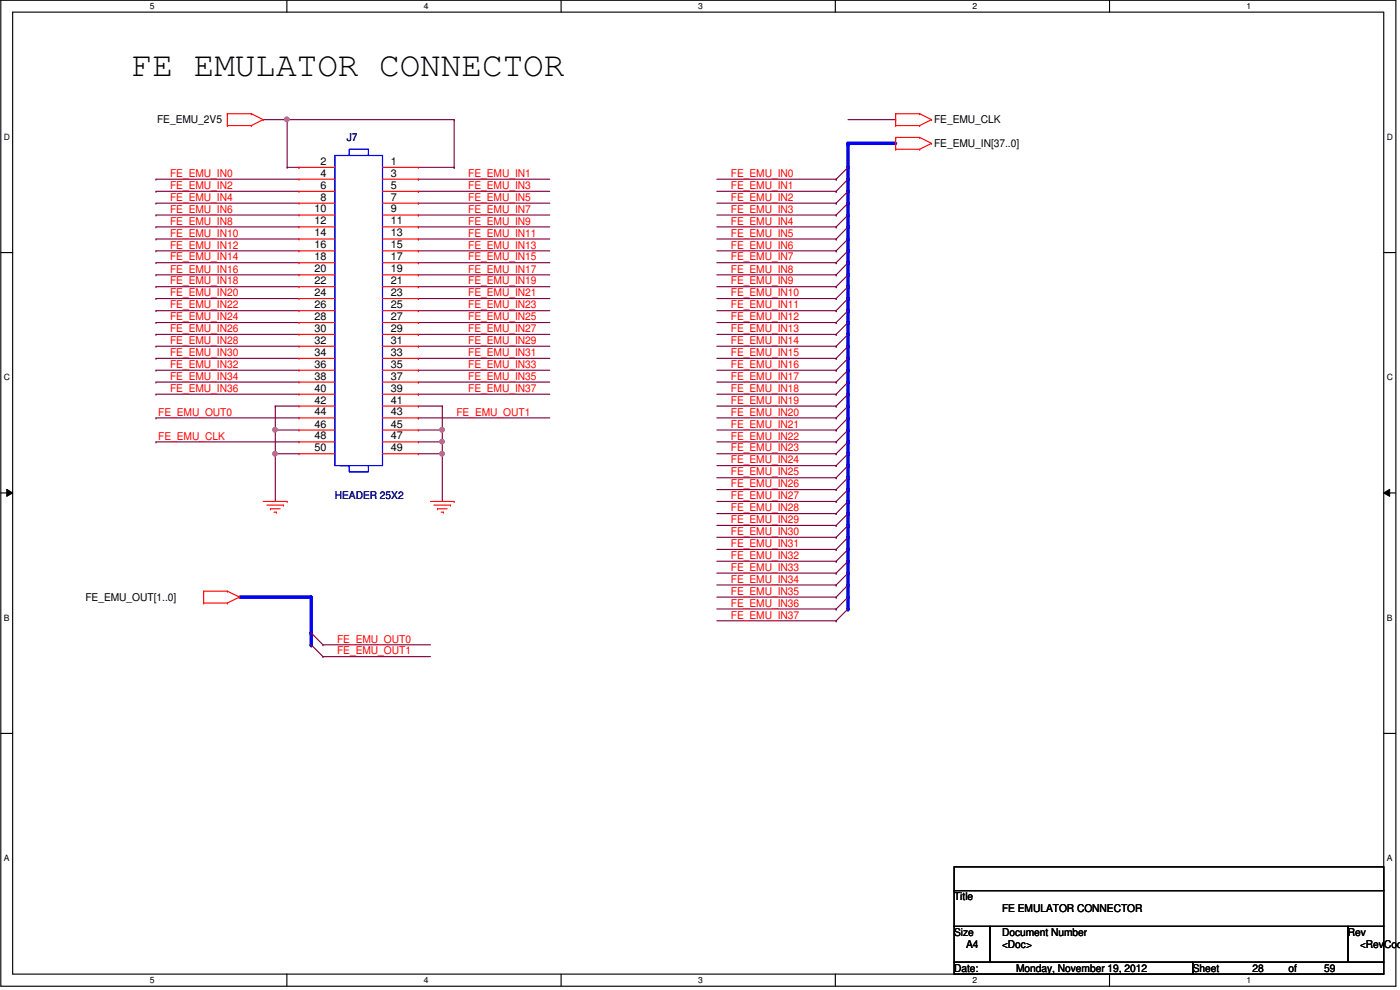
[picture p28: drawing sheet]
<svg xmlns="http://www.w3.org/2000/svg" width="420mm" height="297mm" viewBox="0 0 420 297" stroke-linecap="round" stroke-linejoin="round" font-family="sans-serif">
<defs><g id="words">
<text font-size="10.3" x="39.6" y="22.7">FE EMULATOR CONNECTOR</text>
<g font-size="3.2">
<text x="47.1" y="37">FE_EMU_2V5</text>
<text x="280.3" y="37">FE_EMU_CLK</text>
<text x="280.3" y="44.1">FE_EMU_IN[37..0]</text>
<text x="96.2" y="49.4">2</text>
<text x="96.2" y="53">4</text>
<text x="117.3" y="49.4">1</text>
<text x="117.3" y="53">3</text>
<text x="96.2" y="56.6">6</text>
<text x="117.3" y="56.6">5</text>
<text x="94.4" y="63.8">10</text>
<text x="96.2" y="60.2">8</text>
<text x="117.3" y="60.2">7</text>
<text x="117.3" y="63.8">9</text>
<text x="94.4" y="67.3">12</text>
<text x="94.4" y="71">14</text>
<text x="117.3" y="67.3">11</text>
<text x="117.3" y="71">13</text>
<text x="94.4" y="74.5">16</text>
<text x="117.3" y="74.5">15</text>
<text x="94.4" y="78.1">18</text>
<text x="94.4" y="81.7">20</text>
<text x="117.3" y="78.1">17</text>
<text x="117.3" y="81.7">19</text>
<text x="94.4" y="85.3">22</text>
<text x="94.4" y="88.8">24</text>
<text x="117.3" y="85.3">21</text>
<text x="117.3" y="88.8">23</text>
<text x="94.4" y="92.5">26</text>
<text x="117.3" y="92.5">25</text>
<text x="94.4" y="96">28</text>
<text x="94.4" y="99.6">30</text>
<text x="117.3" y="96">27</text>
<text x="117.3" y="99.6">29</text>
<text x="94.4" y="103.1">32</text>
<text x="94.4" y="106.8">34</text>
<text x="117.3" y="103.1">31</text>
<text x="117.3" y="106.8">33</text>
<text x="94.4" y="110.3">36</text>
<text x="94.4" y="113.9">38</text>
<text x="117.3" y="110.3">35</text>
<text x="117.3" y="113.9">37</text>
<text x="94.4" y="117.5">40</text>
<text x="117.3" y="117.5">39</text>
<text x="94.4" y="121.1">42</text>
<text x="94.4" y="124.6">44</text>
<text x="117.3" y="121.1">41</text>
<text x="117.3" y="124.6">43</text>
<text x="94.4" y="128.3">46</text>
<text x="94.4" y="131.8">48</text>
<text x="117.3" y="128.3">45</text>
<text x="117.3" y="131.8">47</text>
<text x="94.4" y="135.4">50</text>
<text x="117.3" y="135.4">49</text>
<text x="25.6" y="180.3">FE_EMU_OUT[1..0]</text>
<text x="286.3" y="270.1">Title</text>
<text x="300.7" y="273.7">FE EMULATOR CONNECTOR</text>
<text x="286.3" y="280.8">Size</text>
<text x="300.7" y="280.8">Document Number</text>
<text x="404.5" y="280.8">Rev</text>
<text x="290" y="284.4">A4</text>
<text x="300.7" y="284.4">&lt;Doc&gt;</text>
<text x="408.2" y="284.4">&lt;RevCode</text>
<text x="286.3" y="291.6">Date:</text>
<text x="305" y="291.6">Monday, November 19, 2012</text>
<text x="358" y="291.6">Sheet</text>
<text x="375.9" y="291.6">28</text>
<text x="386.7" y="291.6">of</text>
<text x="397.4" y="291.6">59</text>
</g>
<g font-size="3.2" fill="#000080">
<text x="104" y="42.3">J7</text>
<text x="100.5" y="149.8">HEADER 25X2</text>
</g>
<g font-size="3.2" fill="#f00">
<text x="51" y="53.1">FE_EMU_IN0</text>
<text x="140.5" y="53.1">FE_EMU_IN1</text>
<text x="219.4" y="53.1">FE_EMU_IN0</text>
<text x="51" y="56.7">FE_EMU_IN2</text>
<text x="140.5" y="56.7">FE_EMU_IN3</text>
<text x="219.4" y="56.7">FE_EMU_IN1</text>
<text x="51" y="60.3">FE_EMU_IN4</text>
<text x="51" y="63.8">FE_EMU_IN6</text>
<text x="140.5" y="60.3">FE_EMU_IN5</text>
<text x="140.5" y="63.8">FE_EMU_IN7</text>
<text x="219.4" y="60.3">FE_EMU_IN2</text>
<text x="219.4" y="63.8">FE_EMU_IN3</text>
<text x="51" y="67.4">FE_EMU_IN8</text>
<text x="51" y="71">FE_EMU_IN10</text>
<text x="140.5" y="67.4">FE_EMU_IN9</text>
<text x="140.5" y="71">FE_EMU_IN11</text>
<text x="219.4" y="67.4">FE_EMU_IN4</text>
<text x="219.4" y="71">FE_EMU_IN5</text>
<text x="51" y="74.6">FE_EMU_IN12</text>
<text x="140.5" y="74.6">FE_EMU_IN13</text>
<text x="219.4" y="74.6">FE_EMU_IN6</text>
<text x="51" y="78.1">FE_EMU_IN14</text>
<text x="51" y="81.8">FE_EMU_IN16</text>
<text x="140.5" y="78.1">FE_EMU_IN15</text>
<text x="140.5" y="81.8">FE_EMU_IN17</text>
<text x="219.4" y="78.1">FE_EMU_IN7</text>
<text x="219.4" y="81.8">FE_EMU_IN8</text>
<text x="51" y="85.3">FE_EMU_IN18</text>
<text x="51" y="88.9">FE_EMU_IN20</text>
<text x="140.5" y="85.3">FE_EMU_IN19</text>
<text x="140.5" y="88.9">FE_EMU_IN21</text>
<text x="219.4" y="85.3">FE_EMU_IN9</text>
<text x="219.4" y="88.9">FE_EMU_IN10</text>
<text x="51" y="92.5">FE_EMU_IN22</text>
<text x="140.5" y="92.5">FE_EMU_IN23</text>
<text x="219.4" y="92.5">FE_EMU_IN11</text>
<text x="51" y="96.1">FE_EMU_IN24</text>
<text x="51" y="99.7">FE_EMU_IN26</text>
<text x="140.5" y="96.1">FE_EMU_IN25</text>
<text x="140.5" y="99.7">FE_EMU_IN27</text>
<text x="219.4" y="96.1">FE_EMU_IN12</text>
<text x="219.4" y="99.7">FE_EMU_IN13</text>
<text x="51" y="103.2">FE_EMU_IN28</text>
<text x="51" y="106.8">FE_EMU_IN30</text>
<text x="140.5" y="103.2">FE_EMU_IN29</text>
<text x="140.5" y="106.8">FE_EMU_IN31</text>
<text x="219.4" y="103.2">FE_EMU_IN14</text>
<text x="219.4" y="106.8">FE_EMU_IN15</text>
<text x="51" y="110.4">FE_EMU_IN32</text>
<text x="51" y="114">FE_EMU_IN34</text>
<text x="140.5" y="110.4">FE_EMU_IN33</text>
<text x="140.5" y="114">FE_EMU_IN35</text>
<text x="219.4" y="110.4">FE_EMU_IN16</text>
<text x="219.4" y="114">FE_EMU_IN17</text>
<text x="51" y="117.6">FE_EMU_IN36</text>
<text x="140.5" y="117.6">FE_EMU_IN37</text>
<text x="219.4" y="117.6">FE_EMU_IN18</text>
<text x="47.5" y="124.7">FE_EMU_OUT0</text>
<text x="137" y="124.7">FE_EMU_OUT1</text>
<text x="219.4" y="121.2">FE_EMU_IN19</text>
<text x="219.4" y="124.7">FE_EMU_IN20</text>
<text x="47.5" y="131.9">FE_EMU_CLK</text>
<text x="219.4" y="128.4">FE_EMU_IN21</text>
<text x="219.4" y="131.9">FE_EMU_IN22</text>
<text x="219.4" y="135.5">FE_EMU_IN23</text>
<text x="219.4" y="139">FE_EMU_IN24</text>
<text x="219.4" y="142.7">FE_EMU_IN25</text>
<text x="219.4" y="146.2">FE_EMU_IN26</text>
<text x="219.4" y="149.8">FE_EMU_IN27</text>
<text x="219.4" y="153.4">FE_EMU_IN28</text>
<text x="219.4" y="157">FE_EMU_IN29</text>
<text x="219.4" y="160.5">FE_EMU_IN30</text>
<text x="219.4" y="164.2">FE_EMU_IN31</text>
<text x="219.4" y="167.7">FE_EMU_IN32</text>
<text x="219.4" y="171.3">FE_EMU_IN33</text>
<text x="219.4" y="174.8">FE_EMU_IN34</text>
<text x="219.4" y="178.5">FE_EMU_IN35</text>
<text x="219.4" y="182">FE_EMU_IN36</text>
<text x="219.4" y="185.6">FE_EMU_IN37</text>
<text x="101.2" y="196.3">FE_EMU_OUT1</text>
<text x="101.2" y="192.8">FE_EMU_OUT0</text>
</g>
<g font-size="2.6">
<text x="44.9" y="2.7">5</text>
<text x="127.2" y="2.7">4</text>
<text x="209.5" y="2.7">3</text>
<text x="291.8" y="2.7">2</text>
<text x="374.1" y="2.7">1</text>
<text x="1.2" y="42">D</text>
<text x="416.2" y="42">D</text>
<text x="1.2" y="114.1">C</text>
<text x="416.2" y="114.1">C</text>
<text x="1.2" y="186.3">B</text>
<text x="416.2" y="186.3">B</text>
<text x="1.2" y="258.4">A</text>
<text x="416.2" y="258.4">A</text>
<text x="44.9" y="294.9">5</text>
<text x="127.2" y="294.9">4</text>
<text x="209.5" y="294.9">3</text>
<text x="291.8" y="294.9">2</text>
<text x="374.1" y="294.9">1</text>
</g>
</g></defs>
<path d="M.2 .1h418.7v295.8h-418.7zM3.8 3.6h411.5v288.7h-411.5z" fill="none" stroke="#000" stroke-width=".34"/>
<g fill="#fff">
<path d="M44.9 .4h1.4v2.8h-1.4z"/>
<path d="M44.9 292.6h1.4v2.8h-1.4z"/>
</g>
<path d="M86.1 .1v3.5M86.1 292.3v3.5" fill="none" stroke="#000" stroke-width=".34"/>
<g fill="#fff">
<path d="M127.2 .4h1.4v2.8h-1.4z"/>
<path d="M127.2 292.6h1.4v2.8h-1.4z"/>
</g>
<path d="M168.4 .1v3.5M168.4 292.3v3.5" fill="none" stroke="#000" stroke-width=".34"/>
<g fill="#fff">
<path d="M209.5 .4h1.4v2.8h-1.4z"/>
<path d="M209.5 292.6h1.4v2.8h-1.4z"/>
</g>
<path d="M250.7 .1v3.5M250.7 292.3v3.5" fill="none" stroke="#000" stroke-width=".34"/>
<g fill="#fff">
<path d="M291.8 .4h1.4v2.8h-1.4z"/>
<path d="M291.8 292.6h1.4v2.8h-1.4z"/>
</g>
<path d="M333 .1v3.5M333 292.3v3.5" fill="none" stroke="#000" stroke-width=".34"/>
<g fill="#fff">
<path d="M374.1 .4h1.4v2.8h-1.4z"/>
<path d="M374.1 292.6h1.4v2.8h-1.4z"/>
<path d="M1.2 39.7h1.8v2.8h-1.8z"/>
<path d="M416.2 39.7h1.8v2.8h-1.8z"/>
<path d="M1.2 111.8h1.8v2.8h-1.8z"/>
<path d="M416.2 111.8h1.8v2.8h-1.8z"/>
</g>
<path d="M.2 75.8h3.6M415.3 75.8h3.5" fill="none" stroke="#000" stroke-width=".34"/>
<g fill="#fff">
<path d="M1.2 184h1.6v2.8h-1.6z"/>
<path d="M416.2 184h1.6v2.8h-1.6z"/>
</g>
<path d="M.2 147.9h3.6M415.3 147.9h3.5" fill="none" stroke="#000" stroke-width=".34"/>
<path d="M2 146.8l1.8 1.1-1.8 1zM415.3 147.9l1.8-1.1v2.1z" fill="#000"/>
<path d="M2 146.8l1.8 1.1-1.8 1zM415.3 147.9l1.8-1.1v2.1z" fill="none" stroke="#000" stroke-width=".3"/>
<g fill="#fff">
<path d="M1.2 256.1h1.6v2.8h-1.6z"/>
<path d="M416.2 256.1h1.6v2.8h-1.6z"/>
</g>
<path d="M.2 220h3.6M415.3 220h3.5" fill="none" stroke="#000" stroke-width=".34"/>
<path d="M125.5 136.1h7.2" fill="none" stroke="#800040" stroke-width=".34"/>
<circle cx="132.7" cy="136.1" r=".17" fill="#800040"/>
<path d="M132.7 136.1v14.4" fill="none" stroke="#800040" stroke-width=".34"/>
<circle cx="132.7" cy="136.1" r=".17" fill="#800040"/>
<circle cx="132.7" cy="136.1" r=".68" fill="#f0f"/>
<circle cx="132.7" cy="136.1" r=".68" fill="none" stroke="#f0f" stroke-width=".34"/>
<path d="M82.6 136.1h7.1" fill="none" stroke="#800040" stroke-width=".34"/>
<circle cx="82.6" cy="136.1" r=".17" fill="#800040"/>
<path d="M82.6 136.1v14.4" fill="none" stroke="#800040" stroke-width=".34"/>
<circle cx="82.6" cy="136.1" r=".17" fill="#800040"/>
<circle cx="82.5" cy="136.1" r=".68" fill="#f0f"/>
<circle cx="82.5" cy="136.1" r=".68" fill="none" stroke="#f0f" stroke-width=".34"/>
<path d="M125.5 50.2h10.8" fill="none" stroke="#800040" stroke-width=".34"/>
<circle cx="136.3" cy="50.2" r=".17" fill="#800040"/>
<path d="M46.8 53.8h42.9" fill="none" stroke="#800040" stroke-width=".34"/>
<circle cx="46.8" cy="53.8" r=".17" fill="#800040"/>
<path d="M46.8 57.4h42.9" fill="none" stroke="#800040" stroke-width=".34"/>
<circle cx="46.8" cy="57.4" r=".17" fill="#800040"/>
<path d="M46.8 61h42.9" fill="none" stroke="#800040" stroke-width=".34"/>
<circle cx="46.8" cy="61" r=".17" fill="#800040"/>
<path d="M46.8 64.5h42.9" fill="none" stroke="#800040" stroke-width=".34"/>
<circle cx="46.8" cy="64.5" r=".17" fill="#800040"/>
<path d="M46.8 68.1h42.9" fill="none" stroke="#800040" stroke-width=".34"/>
<circle cx="46.8" cy="68.1" r=".17" fill="#800040"/>
<path d="M46.8 71.7h42.9" fill="none" stroke="#800040" stroke-width=".34"/>
<circle cx="46.8" cy="71.7" r=".17" fill="#800040"/>
<path d="M46.8 75.3h42.9" fill="none" stroke="#800040" stroke-width=".34"/>
<circle cx="46.8" cy="75.3" r=".17" fill="#800040"/>
<path d="M46.8 78.8h42.9" fill="none" stroke="#800040" stroke-width=".34"/>
<circle cx="46.8" cy="78.8" r=".17" fill="#800040"/>
<path d="M46.8 82.5h42.9" fill="none" stroke="#800040" stroke-width=".34"/>
<circle cx="46.8" cy="82.5" r=".17" fill="#800040"/>
<path d="M46.8 86h42.9" fill="none" stroke="#800040" stroke-width=".34"/>
<circle cx="46.8" cy="86" r=".17" fill="#800040"/>
<path d="M46.8 89.6h42.9" fill="none" stroke="#800040" stroke-width=".34"/>
<circle cx="46.8" cy="89.6" r=".17" fill="#800040"/>
<path d="M46.8 93.2h42.9" fill="none" stroke="#800040" stroke-width=".34"/>
<circle cx="46.8" cy="93.2" r=".17" fill="#800040"/>
<path d="M46.8 96.8h42.9" fill="none" stroke="#800040" stroke-width=".34"/>
<circle cx="46.8" cy="96.8" r=".17" fill="#800040"/>
<path d="M46.8 100.3h42.9" fill="none" stroke="#800040" stroke-width=".34"/>
<circle cx="46.8" cy="100.3" r=".17" fill="#800040"/>
<path d="M46.8 103.9h42.9" fill="none" stroke="#800040" stroke-width=".34"/>
<circle cx="46.8" cy="103.9" r=".17" fill="#800040"/>
<path d="M46.8 107.5h42.9" fill="none" stroke="#800040" stroke-width=".34"/>
<circle cx="46.8" cy="107.5" r=".17" fill="#800040"/>
<path d="M46.8 111.1h42.9" fill="none" stroke="#800040" stroke-width=".34"/>
<circle cx="46.8" cy="111.1" r=".17" fill="#800040"/>
<path d="M46.8 114.6h42.9" fill="none" stroke="#800040" stroke-width=".34"/>
<circle cx="46.8" cy="114.6" r=".17" fill="#800040"/>
<path d="M46.8 118.3h42.9" fill="none" stroke="#800040" stroke-width=".34"/>
<circle cx="46.8" cy="118.3" r=".17" fill="#800040"/>
<path d="M46.8 125.4h42.9" fill="none" stroke="#800040" stroke-width=".34"/>
<circle cx="46.8" cy="125.4" r=".17" fill="#800040"/>
<path d="M125.5 53.8h39.5" fill="none" stroke="#800040" stroke-width=".34"/>
<circle cx="125.5" cy="53.8" r=".17" fill="#800040"/>
<path d="M125.5 57.4h39.5" fill="none" stroke="#800040" stroke-width=".34"/>
<circle cx="125.5" cy="57.4" r=".17" fill="#800040"/>
<path d="M125.5 61h39.5" fill="none" stroke="#800040" stroke-width=".34"/>
<circle cx="125.5" cy="61" r=".17" fill="#800040"/>
<path d="M125.5 64.5h39.5" fill="none" stroke="#800040" stroke-width=".34"/>
<circle cx="125.5" cy="64.5" r=".17" fill="#800040"/>
<path d="M125.5 68.1h39.5" fill="none" stroke="#800040" stroke-width=".34"/>
<circle cx="125.5" cy="68.1" r=".17" fill="#800040"/>
<path d="M125.5 71.7h39.5" fill="none" stroke="#800040" stroke-width=".34"/>
<circle cx="125.5" cy="71.7" r=".17" fill="#800040"/>
<path d="M125.5 75.3h39.5" fill="none" stroke="#800040" stroke-width=".34"/>
<circle cx="125.5" cy="75.3" r=".17" fill="#800040"/>
<path d="M125.5 78.8h39.5" fill="none" stroke="#800040" stroke-width=".34"/>
<circle cx="125.5" cy="78.8" r=".17" fill="#800040"/>
<path d="M125.5 82.5h39.5" fill="none" stroke="#800040" stroke-width=".34"/>
<circle cx="125.5" cy="82.5" r=".17" fill="#800040"/>
<path d="M125.5 86h39.5" fill="none" stroke="#800040" stroke-width=".34"/>
<circle cx="125.5" cy="86" r=".17" fill="#800040"/>
<path d="M125.5 89.6h39.5" fill="none" stroke="#800040" stroke-width=".34"/>
<circle cx="125.5" cy="89.6" r=".17" fill="#800040"/>
<path d="M125.5 93.2h39.5" fill="none" stroke="#800040" stroke-width=".34"/>
<circle cx="125.5" cy="93.2" r=".17" fill="#800040"/>
<path d="M125.5 96.8h39.5" fill="none" stroke="#800040" stroke-width=".34"/>
<circle cx="125.5" cy="96.8" r=".17" fill="#800040"/>
<path d="M125.5 100.3h39.5" fill="none" stroke="#800040" stroke-width=".34"/>
<circle cx="125.5" cy="100.3" r=".17" fill="#800040"/>
<path d="M125.5 103.9h39.5" fill="none" stroke="#800040" stroke-width=".34"/>
<circle cx="125.5" cy="103.9" r=".17" fill="#800040"/>
<path d="M125.5 107.5h39.5" fill="none" stroke="#800040" stroke-width=".34"/>
<circle cx="125.5" cy="107.5" r=".17" fill="#800040"/>
<path d="M125.5 111.1h39.5" fill="none" stroke="#800040" stroke-width=".34"/>
<circle cx="125.5" cy="111.1" r=".17" fill="#800040"/>
<path d="M125.5 114.6h39.5" fill="none" stroke="#800040" stroke-width=".34"/>
<circle cx="125.5" cy="114.6" r=".17" fill="#800040"/>
<path d="M125.5 118.3h39.5" fill="none" stroke="#800040" stroke-width=".34"/>
<circle cx="125.5" cy="118.3" r=".17" fill="#800040"/>
<path d="M125.5 125.4h39.5" fill="none" stroke="#800040" stroke-width=".34"/>
<circle cx="125.5" cy="125.4" r=".17" fill="#800040"/>
<path d="M46.8 132.6h42.9" fill="none" stroke="#800040" stroke-width=".34"/>
<circle cx="46.8" cy="132.6" r=".17" fill="#800040"/>
<path d="M132.7 132.6v3.5" fill="none" stroke="#800040" stroke-width=".34"/>
<circle cx="132.7" cy="132.6" r=".17" fill="#800040"/>
<circle cx="132.7" cy="132.5" r=".68" fill="#f0f"/>
<circle cx="132.7" cy="132.5" r=".68" fill="none" stroke="#f0f" stroke-width=".34"/>
<path d="M125.5 121.8h7.2" fill="none" stroke="#800040" stroke-width=".34"/>
<circle cx="125.5" cy="121.8" r=".17" fill="#800040"/>
<path d="M125.5 129h7.2" fill="none" stroke="#800040" stroke-width=".34"/>
<circle cx="132.7" cy="129" r=".17" fill="#800040"/>
<path d="M132.7 121.8v7.2" fill="none" stroke="#800040" stroke-width=".34"/>
<circle cx="132.7" cy="121.8" r=".17" fill="#800040"/>
<path d="M125.5 132.6h7.2" fill="none" stroke="#800040" stroke-width=".34"/>
<circle cx="132.7" cy="132.6" r=".17" fill="#800040"/>
<path d="M132.7 129v3.6" fill="none" stroke="#800040" stroke-width=".34"/>
<circle cx="132.7" cy="129" r=".17" fill="#800040"/>
<circle cx="132.7" cy="128.9" r=".68" fill="#f0f"/>
<circle cx="132.7" cy="128.9" r=".68" fill="none" stroke="#f0f" stroke-width=".34"/>
<path d="M82.6 121.8h7.1" fill="none" stroke="#800040" stroke-width=".34"/>
<circle cx="82.6" cy="121.8" r=".17" fill="#800040"/>
<path d="M82.6 121.8v7.2" fill="none" stroke="#800040" stroke-width=".34"/>
<circle cx="82.6" cy="129" r=".17" fill="#800040"/>
<circle cx="82.5" cy="128.9" r=".68" fill="#f0f"/>
<circle cx="82.5" cy="128.9" r=".68" fill="none" stroke="#f0f" stroke-width=".34"/>
<path d="M82.6 129h7.1" fill="none" stroke="#800040" stroke-width=".34"/>
<circle cx="82.6" cy="129" r=".17" fill="#800040"/>
<path d="M82.6 129v7.1" fill="none" stroke="#800040" stroke-width=".34"/>
<circle cx="82.6" cy="136.1" r=".17" fill="#800040"/>
<path d="M254.5 35.9h14.3" fill="none" stroke="#800040" stroke-width=".34"/>
<circle cx="268.8" cy="35.9" r=".17" fill="#800040"/>
<path d="M254.5 43h14.3" fill="none" stroke="#00f" stroke-width="1"/>
<circle cx="254.5" cy="43" r=".51" fill="#00f"/>
<path d="M254.5 43v7.2" fill="none" stroke="#00f" stroke-width="1"/>
<circle cx="254.5" cy="50.2" r=".51" fill="#00f"/>
<path d="M215.1 53.8h35.8" fill="none" stroke="#800040" stroke-width=".34"/>
<circle cx="250.9" cy="53.8" r=".17" fill="#800040"/>
<path d="M215.1 57.4h35.8" fill="none" stroke="#800040" stroke-width=".34"/>
<circle cx="250.9" cy="57.4" r=".17" fill="#800040"/>
<path d="M215.1 61h35.8" fill="none" stroke="#800040" stroke-width=".34"/>
<circle cx="250.9" cy="61" r=".17" fill="#800040"/>
<path d="M215.1 64.5h35.8" fill="none" stroke="#800040" stroke-width=".34"/>
<circle cx="250.9" cy="64.5" r=".17" fill="#800040"/>
<path d="M215.1 68.1h35.8" fill="none" stroke="#800040" stroke-width=".34"/>
<circle cx="250.9" cy="68.1" r=".17" fill="#800040"/>
<path d="M215.1 71.7h35.8" fill="none" stroke="#800040" stroke-width=".34"/>
<circle cx="250.9" cy="71.7" r=".17" fill="#800040"/>
<path d="M215.1 75.3h35.8" fill="none" stroke="#800040" stroke-width=".34"/>
<circle cx="250.9" cy="75.3" r=".17" fill="#800040"/>
<path d="M215.1 78.8h35.8" fill="none" stroke="#800040" stroke-width=".34"/>
<circle cx="250.9" cy="78.8" r=".17" fill="#800040"/>
<path d="M215.1 82.5h35.8" fill="none" stroke="#800040" stroke-width=".34"/>
<circle cx="250.9" cy="82.5" r=".17" fill="#800040"/>
<path d="M215.1 86h35.8" fill="none" stroke="#800040" stroke-width=".34"/>
<circle cx="250.9" cy="86" r=".17" fill="#800040"/>
<path d="M215.1 89.6h35.8" fill="none" stroke="#800040" stroke-width=".34"/>
<circle cx="250.9" cy="89.6" r=".17" fill="#800040"/>
<path d="M215.1 93.2h35.8" fill="none" stroke="#800040" stroke-width=".34"/>
<circle cx="250.9" cy="93.2" r=".17" fill="#800040"/>
<path d="M215.1 96.8h35.8" fill="none" stroke="#800040" stroke-width=".34"/>
<circle cx="250.9" cy="96.8" r=".17" fill="#800040"/>
<path d="M215.1 100.3h35.8" fill="none" stroke="#800040" stroke-width=".34"/>
<circle cx="250.9" cy="100.3" r=".17" fill="#800040"/>
<path d="M215.1 103.9h35.8" fill="none" stroke="#800040" stroke-width=".34"/>
<circle cx="250.9" cy="103.9" r=".17" fill="#800040"/>
<path d="M215.1 107.5h35.8" fill="none" stroke="#800040" stroke-width=".34"/>
<circle cx="250.9" cy="107.5" r=".17" fill="#800040"/>
<path d="M215.1 111.1h35.8" fill="none" stroke="#800040" stroke-width=".34"/>
<circle cx="250.9" cy="111.1" r=".17" fill="#800040"/>
<path d="M215.1 114.6h35.8" fill="none" stroke="#800040" stroke-width=".34"/>
<circle cx="250.9" cy="114.6" r=".17" fill="#800040"/>
<path d="M215.1 118.3h35.8" fill="none" stroke="#800040" stroke-width=".34"/>
<circle cx="250.9" cy="118.3" r=".17" fill="#800040"/>
<path d="M215.1 121.8h35.8" fill="none" stroke="#800040" stroke-width=".34"/>
<circle cx="250.9" cy="121.8" r=".17" fill="#800040"/>
<path d="M215.1 125.4h35.8" fill="none" stroke="#800040" stroke-width=".34"/>
<circle cx="250.9" cy="125.4" r=".17" fill="#800040"/>
<path d="M215.1 129h35.8" fill="none" stroke="#800040" stroke-width=".34"/>
<circle cx="250.9" cy="129" r=".17" fill="#800040"/>
<path d="M215.1 132.6h35.8" fill="none" stroke="#800040" stroke-width=".34"/>
<circle cx="250.9" cy="132.6" r=".17" fill="#800040"/>
<path d="M215.1 136.1h35.8" fill="none" stroke="#800040" stroke-width=".34"/>
<circle cx="250.9" cy="136.1" r=".17" fill="#800040"/>
<path d="M215.1 139.7h35.8" fill="none" stroke="#800040" stroke-width=".34"/>
<circle cx="250.9" cy="139.7" r=".17" fill="#800040"/>
<path d="M215.1 143.3h35.8" fill="none" stroke="#800040" stroke-width=".34"/>
<circle cx="250.9" cy="143.3" r=".17" fill="#800040"/>
<path d="M215.1 146.9h35.8" fill="none" stroke="#800040" stroke-width=".34"/>
<circle cx="250.9" cy="146.9" r=".17" fill="#800040"/>
<path d="M215.1 150.5h35.8" fill="none" stroke="#800040" stroke-width=".34"/>
<circle cx="250.9" cy="150.5" r=".17" fill="#800040"/>
<path d="M215.1 154.1h35.8" fill="none" stroke="#800040" stroke-width=".34"/>
<circle cx="250.9" cy="154.1" r=".17" fill="#800040"/>
<path d="M215.1 157.6h35.8" fill="none" stroke="#800040" stroke-width=".34"/>
<circle cx="250.9" cy="157.6" r=".17" fill="#800040"/>
<path d="M215.1 161.2h35.8" fill="none" stroke="#800040" stroke-width=".34"/>
<circle cx="250.9" cy="161.2" r=".17" fill="#800040"/>
<path d="M215.1 164.8h35.8" fill="none" stroke="#800040" stroke-width=".34"/>
<circle cx="250.9" cy="164.8" r=".17" fill="#800040"/>
<path d="M215.1 168.4h35.8" fill="none" stroke="#800040" stroke-width=".34"/>
<circle cx="250.9" cy="168.4" r=".17" fill="#800040"/>
<path d="M215.1 172h35.8" fill="none" stroke="#800040" stroke-width=".34"/>
<circle cx="250.9" cy="172" r=".17" fill="#800040"/>
<path d="M215.1 175.5h35.8" fill="none" stroke="#800040" stroke-width=".34"/>
<circle cx="250.9" cy="175.5" r=".17" fill="#800040"/>
<path d="M215.1 179.2h35.8" fill="none" stroke="#800040" stroke-width=".34"/>
<circle cx="250.9" cy="179.2" r=".17" fill="#800040"/>
<path d="M215.1 182.7h35.8" fill="none" stroke="#800040" stroke-width=".34"/>
<circle cx="250.9" cy="182.7" r=".17" fill="#800040"/>
<path d="M215.1 186.3h35.8" fill="none" stroke="#800040" stroke-width=".34"/>
<circle cx="250.9" cy="186.3" r=".17" fill="#800040"/>
<path d="M254.5 179.2v3.5" fill="none" stroke="#00f" stroke-width="1"/>
<circle cx="254.5" cy="182.7" r=".51" fill="#00f"/>
<path d="M254.5 175.5v3.7" fill="none" stroke="#00f" stroke-width="1"/>
<circle cx="254.5" cy="179.2" r=".51" fill="#00f"/>
<path d="M254.5 172v3.5" fill="none" stroke="#00f" stroke-width="1"/>
<circle cx="254.5" cy="175.5" r=".51" fill="#00f"/>
<path d="M254.5 168.4v3.6" fill="none" stroke="#00f" stroke-width="1"/>
<circle cx="254.5" cy="172" r=".51" fill="#00f"/>
<path d="M254.5 164.8v3.6" fill="none" stroke="#00f" stroke-width="1"/>
<circle cx="254.5" cy="168.4" r=".51" fill="#00f"/>
<path d="M254.5 161.2v3.6" fill="none" stroke="#00f" stroke-width="1"/>
<circle cx="254.5" cy="164.8" r=".51" fill="#00f"/>
<path d="M254.5 157.6v3.6" fill="none" stroke="#00f" stroke-width="1"/>
<circle cx="254.5" cy="161.2" r=".51" fill="#00f"/>
<path d="M254.5 154.1v3.5" fill="none" stroke="#00f" stroke-width="1"/>
<circle cx="254.5" cy="157.6" r=".51" fill="#00f"/>
<path d="M254.5 50.2v3.6" fill="none" stroke="#00f" stroke-width="1"/>
<circle cx="254.5" cy="53.8" r=".51" fill="#00f"/>
<path d="M254.5 53.8v3.6" fill="none" stroke="#00f" stroke-width="1"/>
<circle cx="254.5" cy="57.4" r=".51" fill="#00f"/>
<path d="M254.5 57.4v3.6" fill="none" stroke="#00f" stroke-width="1"/>
<circle cx="254.5" cy="61" r=".51" fill="#00f"/>
<path d="M254.5 61v3.5" fill="none" stroke="#00f" stroke-width="1"/>
<circle cx="254.5" cy="64.5" r=".51" fill="#00f"/>
<path d="M254.5 64.5v3.6" fill="none" stroke="#00f" stroke-width="1"/>
<circle cx="254.5" cy="68.1" r=".51" fill="#00f"/>
<path d="M254.5 68.1v3.6" fill="none" stroke="#00f" stroke-width="1"/>
<circle cx="254.5" cy="71.7" r=".51" fill="#00f"/>
<path d="M254.5 71.7v3.6" fill="none" stroke="#00f" stroke-width="1"/>
<circle cx="254.5" cy="75.3" r=".51" fill="#00f"/>
<path d="M254.5 75.3v3.5" fill="none" stroke="#00f" stroke-width="1"/>
<circle cx="254.5" cy="78.8" r=".51" fill="#00f"/>
<path d="M254.5 78.8v3.7" fill="none" stroke="#00f" stroke-width="1"/>
<circle cx="254.5" cy="82.5" r=".51" fill="#00f"/>
<path d="M254.5 82.5v3.5" fill="none" stroke="#00f" stroke-width="1"/>
<circle cx="254.5" cy="86" r=".51" fill="#00f"/>
<path d="M254.5 86v3.6" fill="none" stroke="#00f" stroke-width="1"/>
<circle cx="254.5" cy="89.6" r=".51" fill="#00f"/>
<path d="M254.5 89.6v3.6" fill="none" stroke="#00f" stroke-width="1"/>
<circle cx="254.5" cy="93.2" r=".51" fill="#00f"/>
<path d="M254.5 150.5v3.6" fill="none" stroke="#00f" stroke-width="1"/>
<circle cx="254.5" cy="154.1" r=".51" fill="#00f"/>
<path d="M254.5 146.9v3.6" fill="none" stroke="#00f" stroke-width="1"/>
<circle cx="254.5" cy="150.5" r=".51" fill="#00f"/>
<path d="M254.5 143.3v3.6" fill="none" stroke="#00f" stroke-width="1"/>
<circle cx="254.5" cy="146.9" r=".51" fill="#00f"/>
<path d="M254.5 139.7v3.6" fill="none" stroke="#00f" stroke-width="1"/>
<circle cx="254.5" cy="143.3" r=".51" fill="#00f"/>
<path d="M254.5 93.2v3.6" fill="none" stroke="#00f" stroke-width="1"/>
<circle cx="254.5" cy="96.8" r=".51" fill="#00f"/>
<path d="M254.5 96.8v3.5" fill="none" stroke="#00f" stroke-width="1"/>
<circle cx="254.5" cy="100.3" r=".51" fill="#00f"/>
<path d="M254.5 100.3v3.6" fill="none" stroke="#00f" stroke-width="1"/>
<circle cx="254.5" cy="103.9" r=".51" fill="#00f"/>
<path d="M254.5 103.9v3.6" fill="none" stroke="#00f" stroke-width="1"/>
<circle cx="254.5" cy="107.5" r=".51" fill="#00f"/>
<path d="M254.5 107.5v3.6" fill="none" stroke="#00f" stroke-width="1"/>
<circle cx="254.5" cy="111.1" r=".51" fill="#00f"/>
<path d="M254.5 111.1v3.5" fill="none" stroke="#00f" stroke-width="1"/>
<circle cx="254.5" cy="114.6" r=".51" fill="#00f"/>
<path d="M254.5 114.6v3.7" fill="none" stroke="#00f" stroke-width="1"/>
<circle cx="254.5" cy="118.3" r=".51" fill="#00f"/>
<path d="M254.5 118.3v3.5" fill="none" stroke="#00f" stroke-width="1"/>
<circle cx="254.5" cy="121.8" r=".51" fill="#00f"/>
<path d="M254.5 121.8v3.6" fill="none" stroke="#00f" stroke-width="1"/>
<circle cx="254.5" cy="125.4" r=".51" fill="#00f"/>
<path d="M254.5 125.4v3.6" fill="none" stroke="#00f" stroke-width="1"/>
<circle cx="254.5" cy="129" r=".51" fill="#00f"/>
<path d="M254.5 129v3.6" fill="none" stroke="#00f" stroke-width="1"/>
<circle cx="254.5" cy="132.6" r=".51" fill="#00f"/>
<path d="M254.5 132.6v3.5" fill="none" stroke="#00f" stroke-width="1"/>
<circle cx="254.5" cy="136.1" r=".51" fill="#00f"/>
<path d="M254.5 136.1v3.6" fill="none" stroke="#00f" stroke-width="1"/>
<circle cx="254.5" cy="139.7" r=".51" fill="#00f"/>
<path d="M71.9 179.2h21.5" fill="none" stroke="#00f" stroke-width="1"/>
<circle cx="93.4" cy="179.2" r=".51" fill="#00f"/>
<path d="M93.4 179.2v10.7" fill="none" stroke="#00f" stroke-width="1"/>
<circle cx="93.4" cy="189.9" r=".51" fill="#00f"/>
<path d="M96.9 197h32.3" fill="none" stroke="#800040" stroke-width=".34"/>
<circle cx="96.9" cy="197" r=".17" fill="#800040"/>
<path d="M96.9 193.5h32.3" fill="none" stroke="#800040" stroke-width=".34"/>
<circle cx="96.9" cy="193.5" r=".17" fill="#800040"/>
<path d="M93.4 189.9v3.6" fill="none" stroke="#00f" stroke-width="1"/>
<circle cx="93.4" cy="193.5" r=".51" fill="#00f"/>
<path d="M79 35.9h7.2" fill="none" stroke="#800040" stroke-width=".34"/>
<circle cx="86.2" cy="35.9" r=".17" fill="#800040"/>
<path d="M86.2 35.9v14.3" fill="none" stroke="#800040" stroke-width=".34"/>
<circle cx="86.2" cy="50.2" r=".17" fill="#800040"/>
<path d="M86.2 50.2h3.5" fill="none" stroke="#800040" stroke-width=".34"/>
<circle cx="89.7" cy="50.2" r=".17" fill="#800040"/>
<path d="M86.2 35.9h50.1" fill="none" stroke="#800040" stroke-width=".34"/>
<circle cx="136.3" cy="35.9" r=".17" fill="#800040"/>
<circle cx="86.1" cy="35.8" r=".68" fill="#f0f"/>
<circle cx="86.1" cy="35.8" r=".68" fill="none" stroke="#f0f" stroke-width=".34"/>
<path d="M136.3 35.9v14.3" fill="none" stroke="#800040" stroke-width=".34"/>
<circle cx="136.3" cy="50.2" r=".17" fill="#800040"/>
<path d="M268.8 41.2h7.2" fill="none" stroke="#f00" stroke-width=".34"/>
<circle cx="276" cy="41.2" r=".17" fill="#f00"/>
<path d="M276 41.2l3.6 1.8" fill="none" stroke="#f00" stroke-width=".34"/>
<circle cx="279.6" cy="43" r=".17" fill="#f00"/>
<path d="M279.6 43l-3.6 1.8" fill="none" stroke="#f00" stroke-width=".34"/>
<circle cx="276" cy="44.8" r=".17" fill="#f00"/>
<path d="M268.8 44.8h7.2" fill="none" stroke="#f00" stroke-width=".34"/>
<circle cx="268.8" cy="44.8" r=".17" fill="#f00"/>
<path d="M268.8 41.2v3.6" fill="none" stroke="#f00" stroke-width=".34"/>
<circle cx="268.8" cy="41.2" r=".17" fill="#f00"/>
<path d="M268.8 34.1h7.2" fill="none" stroke="#f00" stroke-width=".34"/>
<circle cx="276" cy="34.1" r=".17" fill="#f00"/>
<path d="M276 34.1l3.6 1.8" fill="none" stroke="#f00" stroke-width=".34"/>
<circle cx="279.6" cy="35.9" r=".17" fill="#f00"/>
<path d="M279.6 35.9l-3.6 1.8" fill="none" stroke="#f00" stroke-width=".34"/>
<circle cx="276" cy="37.7" r=".17" fill="#f00"/>
<path d="M268.8 37.7h7.2" fill="none" stroke="#f00" stroke-width=".34"/>
<circle cx="268.8" cy="37.7" r=".17" fill="#f00"/>
<path d="M268.8 34.1v3.6" fill="none" stroke="#f00" stroke-width=".34"/>
<circle cx="268.8" cy="34.1" r=".17" fill="#f00"/>
<path d="M61.1 177.4h7.1" fill="none" stroke="#f00" stroke-width=".34"/>
<circle cx="68.2" cy="177.4" r=".17" fill="#f00"/>
<path d="M68.2 177.4l3.7 1.8" fill="none" stroke="#f00" stroke-width=".34"/>
<circle cx="71.9" cy="179.2" r=".17" fill="#f00"/>
<path d="M71.9 179.2l-3.7 1.7" fill="none" stroke="#f00" stroke-width=".34"/>
<circle cx="68.2" cy="180.9" r=".17" fill="#f00"/>
<path d="M61.1 180.9h7.1" fill="none" stroke="#f00" stroke-width=".34"/>
<circle cx="61.1" cy="180.9" r=".17" fill="#f00"/>
<path d="M61.1 177.4v3.5" fill="none" stroke="#f00" stroke-width=".34"/>
<circle cx="61.1" cy="177.4" r=".17" fill="#f00"/>
<path d="M68.2 34.1h7.2" fill="none" stroke="#f00" stroke-width=".34"/>
<circle cx="75.4" cy="34.1" r=".17" fill="#f00"/>
<path d="M75.4 34.1l3.6 1.8" fill="none" stroke="#f00" stroke-width=".34"/>
<circle cx="79" cy="35.9" r=".17" fill="#f00"/>
<path d="M79 35.9l-3.6 1.8" fill="none" stroke="#f00" stroke-width=".34"/>
<circle cx="75.4" cy="37.7" r=".17" fill="#f00"/>
<path d="M68.2 37.7h7.2" fill="none" stroke="#f00" stroke-width=".34"/>
<circle cx="68.2" cy="37.7" r=".17" fill="#f00"/>
<path d="M68.2 34.1v3.6" fill="none" stroke="#f00" stroke-width=".34"/>
<circle cx="68.2" cy="34.1" r=".17" fill="#f00"/>
<path d="M79 150.5h7.2" fill="none" stroke="#f00" stroke-width=".34"/>
<circle cx="86.2" cy="150.5" r=".17" fill="#f00"/>
<path d="M80.1 151.6h5" fill="none" stroke="#f00" stroke-width=".34"/>
<circle cx="85.1" cy="151.6" r=".17" fill="#f00"/>
<path d="M81.2 152.7h2.9" fill="none" stroke="#f00" stroke-width=".34"/>
<circle cx="81.2" cy="152.7" r=".17" fill="#f00"/>
<path d="M82.2 153.7h.8" fill="none" stroke="#f00" stroke-width=".34"/>
<circle cx="83" cy="153.7" r=".17" fill="#f00"/>
<path d="M129.2 150.5h7.1" fill="none" stroke="#f00" stroke-width=".34"/>
<circle cx="136.3" cy="150.5" r=".17" fill="#f00"/>
<path d="M130.2 151.6h5" fill="none" stroke="#f00" stroke-width=".34"/>
<circle cx="135.2" cy="151.6" r=".17" fill="#f00"/>
<path d="M131.3 152.7h2.9" fill="none" stroke="#f00" stroke-width=".34"/>
<circle cx="131.3" cy="152.7" r=".17" fill="#f00"/>
<path d="M132.4 153.7h.7" fill="none" stroke="#f00" stroke-width=".34"/>
<circle cx="133.1" cy="153.7" r=".17" fill="#f00"/>
<path d="M254.5 182.7l-3.6 3.6" fill="none" stroke="#800040" stroke-width=".34"/>
<circle cx="250.9" cy="186.3" r=".17" fill="#800040"/>
<path d="M254.5 179.2l-3.6 3.5" fill="none" stroke="#800040" stroke-width=".34"/>
<circle cx="250.9" cy="182.7" r=".17" fill="#800040"/>
<path d="M254.5 175.5l-3.6 3.7" fill="none" stroke="#800040" stroke-width=".34"/>
<circle cx="250.9" cy="179.2" r=".17" fill="#800040"/>
<path d="M254.5 172l-3.6 3.5" fill="none" stroke="#800040" stroke-width=".34"/>
<circle cx="250.9" cy="175.5" r=".17" fill="#800040"/>
<path d="M254.5 168.4l-3.6 3.6" fill="none" stroke="#800040" stroke-width=".34"/>
<circle cx="250.9" cy="172" r=".17" fill="#800040"/>
<path d="M254.5 164.8l-3.6 3.6" fill="none" stroke="#800040" stroke-width=".34"/>
<circle cx="250.9" cy="168.4" r=".17" fill="#800040"/>
<path d="M254.5 161.2l-3.6 3.6" fill="none" stroke="#800040" stroke-width=".34"/>
<circle cx="250.9" cy="164.8" r=".17" fill="#800040"/>
<path d="M254.5 157.6l-3.6 3.6" fill="none" stroke="#800040" stroke-width=".34"/>
<circle cx="250.9" cy="161.2" r=".17" fill="#800040"/>
<path d="M254.5 154.1l-3.6 3.5" fill="none" stroke="#800040" stroke-width=".34"/>
<circle cx="250.9" cy="157.6" r=".17" fill="#800040"/>
<path d="M254.5 50.2l-3.6 3.6" fill="none" stroke="#800040" stroke-width=".34"/>
<circle cx="250.9" cy="53.8" r=".17" fill="#800040"/>
<path d="M254.5 53.8l-3.6 3.6" fill="none" stroke="#800040" stroke-width=".34"/>
<circle cx="250.9" cy="57.4" r=".17" fill="#800040"/>
<path d="M254.5 57.4l-3.6 3.6" fill="none" stroke="#800040" stroke-width=".34"/>
<circle cx="250.9" cy="61" r=".17" fill="#800040"/>
<path d="M254.5 61l-3.6 3.5" fill="none" stroke="#800040" stroke-width=".34"/>
<circle cx="250.9" cy="64.5" r=".17" fill="#800040"/>
<path d="M254.5 64.5l-3.6 3.6" fill="none" stroke="#800040" stroke-width=".34"/>
<circle cx="250.9" cy="68.1" r=".17" fill="#800040"/>
<path d="M254.5 68.1l-3.6 3.6" fill="none" stroke="#800040" stroke-width=".34"/>
<circle cx="250.9" cy="71.7" r=".17" fill="#800040"/>
<path d="M254.5 71.7l-3.6 3.6" fill="none" stroke="#800040" stroke-width=".34"/>
<circle cx="250.9" cy="75.3" r=".17" fill="#800040"/>
<path d="M254.5 75.3l-3.6 3.5" fill="none" stroke="#800040" stroke-width=".34"/>
<circle cx="250.9" cy="78.8" r=".17" fill="#800040"/>
<path d="M254.5 78.8l-3.6 3.7" fill="none" stroke="#800040" stroke-width=".34"/>
<circle cx="250.9" cy="82.5" r=".17" fill="#800040"/>
<path d="M254.5 82.5l-3.6 3.5" fill="none" stroke="#800040" stroke-width=".34"/>
<circle cx="250.9" cy="86" r=".17" fill="#800040"/>
<path d="M254.5 86l-3.6 3.6" fill="none" stroke="#800040" stroke-width=".34"/>
<circle cx="250.9" cy="89.6" r=".17" fill="#800040"/>
<path d="M254.5 89.6l-3.6 3.6" fill="none" stroke="#800040" stroke-width=".34"/>
<circle cx="250.9" cy="93.2" r=".17" fill="#800040"/>
<path d="M254.5 150.5l-3.6 3.6" fill="none" stroke="#800040" stroke-width=".34"/>
<circle cx="250.9" cy="154.1" r=".17" fill="#800040"/>
<path d="M254.5 146.9l-3.6 3.6" fill="none" stroke="#800040" stroke-width=".34"/>
<circle cx="250.9" cy="150.5" r=".17" fill="#800040"/>
<path d="M254.5 143.3l-3.6 3.6" fill="none" stroke="#800040" stroke-width=".34"/>
<circle cx="250.9" cy="146.9" r=".17" fill="#800040"/>
<path d="M254.5 139.7l-3.6 3.6" fill="none" stroke="#800040" stroke-width=".34"/>
<circle cx="250.9" cy="143.3" r=".17" fill="#800040"/>
<path d="M254.5 93.2l-3.6 3.6" fill="none" stroke="#800040" stroke-width=".34"/>
<circle cx="250.9" cy="96.8" r=".17" fill="#800040"/>
<path d="M254.5 96.8l-3.6 3.5" fill="none" stroke="#800040" stroke-width=".34"/>
<circle cx="250.9" cy="100.3" r=".17" fill="#800040"/>
<path d="M254.5 100.3l-3.6 3.6" fill="none" stroke="#800040" stroke-width=".34"/>
<circle cx="250.9" cy="103.9" r=".17" fill="#800040"/>
<path d="M254.5 103.9l-3.6 3.6" fill="none" stroke="#800040" stroke-width=".34"/>
<circle cx="250.9" cy="107.5" r=".17" fill="#800040"/>
<path d="M254.5 107.5l-3.6 3.6" fill="none" stroke="#800040" stroke-width=".34"/>
<circle cx="250.9" cy="111.1" r=".17" fill="#800040"/>
<path d="M254.5 111.1l-3.6 3.5" fill="none" stroke="#800040" stroke-width=".34"/>
<circle cx="250.9" cy="114.6" r=".17" fill="#800040"/>
<path d="M254.5 114.6l-3.6 3.7" fill="none" stroke="#800040" stroke-width=".34"/>
<circle cx="250.9" cy="118.3" r=".17" fill="#800040"/>
<path d="M254.5 118.3l-3.6 3.5" fill="none" stroke="#800040" stroke-width=".34"/>
<circle cx="250.9" cy="121.8" r=".17" fill="#800040"/>
<path d="M254.5 121.8l-3.6 3.6" fill="none" stroke="#800040" stroke-width=".34"/>
<circle cx="250.9" cy="125.4" r=".17" fill="#800040"/>
<path d="M254.5 125.4l-3.6 3.6" fill="none" stroke="#800040" stroke-width=".34"/>
<circle cx="250.9" cy="129" r=".17" fill="#800040"/>
<path d="M254.5 129l-3.6 3.6" fill="none" stroke="#800040" stroke-width=".34"/>
<circle cx="250.9" cy="132.6" r=".17" fill="#800040"/>
<path d="M254.5 132.6l-3.6 3.5" fill="none" stroke="#800040" stroke-width=".34"/>
<circle cx="250.9" cy="136.1" r=".17" fill="#800040"/>
<path d="M254.5 136.1l-3.6 3.6" fill="none" stroke="#800040" stroke-width=".34"/>
<circle cx="250.9" cy="139.7" r=".17" fill="#800040"/>
<path d="M93.4 193.5l3.5 3.5" fill="none" stroke="#800040" stroke-width=".34"/>
<circle cx="93.4" cy="193.5" r=".17" fill="#800040"/>
<path d="M93.4 189.9l3.5 3.6" fill="none" stroke="#800040" stroke-width=".34"/>
<circle cx="93.4" cy="189.9" r=".17" fill="#800040"/>
<path d="M286.3 260.1h129v7.1h-129zM286.3 267.2h129v10.8h-129zM286.3 278h10.8v10.7h-10.8zM297.1 278h107.4v10.7h-107.4zM404.5 278h10.8v10.7h-10.8zM286.3 288.7h71.7v3.6h-71.7zM358 288.7h57.3v3.6h-57.3z" fill="none" stroke="#000" stroke-width=".34"/>
<path d="M100.5 46.7h14.3v93h-14.3zM104.8 46.7v-1.9h5.8v1.9M102.3 139.7h2.5v1.9h5.8v-1.9" fill="none" stroke="#00f" stroke-width=".34"/>
<path d="M89.7 50.2h10.8" fill="none" stroke="#f00" stroke-width=".34"/>
<circle cx="89.7" cy="50.2" r=".17" fill="#f00"/>
<path d="M89.7 53.8h10.8" fill="none" stroke="#f00" stroke-width=".34"/>
<circle cx="89.7" cy="53.8" r=".17" fill="#f00"/>
<path d="M89.7 57.4h10.8" fill="none" stroke="#f00" stroke-width=".34"/>
<circle cx="89.7" cy="57.4" r=".17" fill="#f00"/>
<path d="M89.7 61h10.8" fill="none" stroke="#f00" stroke-width=".34"/>
<circle cx="89.7" cy="61" r=".17" fill="#f00"/>
<path d="M89.7 64.5h10.8" fill="none" stroke="#f00" stroke-width=".34"/>
<circle cx="89.7" cy="64.5" r=".17" fill="#f00"/>
<path d="M89.7 68.1h10.8" fill="none" stroke="#f00" stroke-width=".34"/>
<circle cx="89.7" cy="68.1" r=".17" fill="#f00"/>
<path d="M89.7 71.7h10.8" fill="none" stroke="#f00" stroke-width=".34"/>
<circle cx="89.7" cy="71.7" r=".17" fill="#f00"/>
<path d="M89.7 75.3h10.8" fill="none" stroke="#f00" stroke-width=".34"/>
<circle cx="89.7" cy="75.3" r=".17" fill="#f00"/>
<path d="M89.7 78.8h10.8" fill="none" stroke="#f00" stroke-width=".34"/>
<circle cx="89.7" cy="78.8" r=".17" fill="#f00"/>
<path d="M89.7 82.5h10.8" fill="none" stroke="#f00" stroke-width=".34"/>
<circle cx="89.7" cy="82.5" r=".17" fill="#f00"/>
<path d="M89.7 86h10.8" fill="none" stroke="#f00" stroke-width=".34"/>
<circle cx="89.7" cy="86" r=".17" fill="#f00"/>
<path d="M89.7 89.6h10.8" fill="none" stroke="#f00" stroke-width=".34"/>
<circle cx="89.7" cy="89.6" r=".17" fill="#f00"/>
<path d="M89.7 93.2h10.8" fill="none" stroke="#f00" stroke-width=".34"/>
<circle cx="89.7" cy="93.2" r=".17" fill="#f00"/>
<path d="M89.7 96.8h10.8" fill="none" stroke="#f00" stroke-width=".34"/>
<circle cx="89.7" cy="96.8" r=".17" fill="#f00"/>
<path d="M89.7 100.3h10.8" fill="none" stroke="#f00" stroke-width=".34"/>
<circle cx="89.7" cy="100.3" r=".17" fill="#f00"/>
<path d="M89.7 103.9h10.8" fill="none" stroke="#f00" stroke-width=".34"/>
<circle cx="89.7" cy="103.9" r=".17" fill="#f00"/>
<path d="M89.7 107.5h10.8" fill="none" stroke="#f00" stroke-width=".34"/>
<circle cx="89.7" cy="107.5" r=".17" fill="#f00"/>
<path d="M89.7 111.1h10.8" fill="none" stroke="#f00" stroke-width=".34"/>
<circle cx="89.7" cy="111.1" r=".17" fill="#f00"/>
<path d="M89.7 114.6h10.8" fill="none" stroke="#f00" stroke-width=".34"/>
<circle cx="89.7" cy="114.6" r=".17" fill="#f00"/>
<path d="M89.7 118.3h10.8" fill="none" stroke="#f00" stroke-width=".34"/>
<circle cx="89.7" cy="118.3" r=".17" fill="#f00"/>
<path d="M89.7 121.8h10.8" fill="none" stroke="#f00" stroke-width=".34"/>
<circle cx="89.7" cy="121.8" r=".17" fill="#f00"/>
<path d="M89.7 125.4h10.8" fill="none" stroke="#f00" stroke-width=".34"/>
<circle cx="89.7" cy="125.4" r=".17" fill="#f00"/>
<path d="M89.7 129h10.8" fill="none" stroke="#f00" stroke-width=".34"/>
<circle cx="89.7" cy="129" r=".17" fill="#f00"/>
<path d="M89.7 132.6h10.8" fill="none" stroke="#f00" stroke-width=".34"/>
<circle cx="89.7" cy="132.6" r=".17" fill="#f00"/>
<path d="M89.7 136.1h10.8" fill="none" stroke="#f00" stroke-width=".34"/>
<circle cx="89.7" cy="136.1" r=".17" fill="#f00"/>
<path d="M114.8 50.2h10.7" fill="none" stroke="#f00" stroke-width=".34"/>
<circle cx="125.5" cy="50.2" r=".17" fill="#f00"/>
<path d="M114.8 53.8h10.7" fill="none" stroke="#f00" stroke-width=".34"/>
<circle cx="125.5" cy="53.8" r=".17" fill="#f00"/>
<path d="M114.8 57.4h10.7" fill="none" stroke="#f00" stroke-width=".34"/>
<circle cx="125.5" cy="57.4" r=".17" fill="#f00"/>
<path d="M114.8 61h10.7" fill="none" stroke="#f00" stroke-width=".34"/>
<circle cx="125.5" cy="61" r=".17" fill="#f00"/>
<path d="M114.8 64.5h10.7" fill="none" stroke="#f00" stroke-width=".34"/>
<circle cx="125.5" cy="64.5" r=".17" fill="#f00"/>
<path d="M114.8 68.1h10.7" fill="none" stroke="#f00" stroke-width=".34"/>
<circle cx="125.5" cy="68.1" r=".17" fill="#f00"/>
<path d="M114.8 71.7h10.7" fill="none" stroke="#f00" stroke-width=".34"/>
<circle cx="125.5" cy="71.7" r=".17" fill="#f00"/>
<path d="M114.8 75.3h10.7" fill="none" stroke="#f00" stroke-width=".34"/>
<circle cx="125.5" cy="75.3" r=".17" fill="#f00"/>
<path d="M114.8 78.8h10.7" fill="none" stroke="#f00" stroke-width=".34"/>
<circle cx="125.5" cy="78.8" r=".17" fill="#f00"/>
<path d="M114.8 82.5h10.7" fill="none" stroke="#f00" stroke-width=".34"/>
<circle cx="125.5" cy="82.5" r=".17" fill="#f00"/>
<path d="M114.8 86h10.7" fill="none" stroke="#f00" stroke-width=".34"/>
<circle cx="125.5" cy="86" r=".17" fill="#f00"/>
<path d="M114.8 89.6h10.7" fill="none" stroke="#f00" stroke-width=".34"/>
<circle cx="125.5" cy="89.6" r=".17" fill="#f00"/>
<path d="M114.8 93.2h10.7" fill="none" stroke="#f00" stroke-width=".34"/>
<circle cx="125.5" cy="93.2" r=".17" fill="#f00"/>
<path d="M114.8 96.8h10.7" fill="none" stroke="#f00" stroke-width=".34"/>
<circle cx="125.5" cy="96.8" r=".17" fill="#f00"/>
<path d="M114.8 100.3h10.7" fill="none" stroke="#f00" stroke-width=".34"/>
<circle cx="125.5" cy="100.3" r=".17" fill="#f00"/>
<path d="M114.8 103.9h10.7" fill="none" stroke="#f00" stroke-width=".34"/>
<circle cx="125.5" cy="103.9" r=".17" fill="#f00"/>
<path d="M114.8 107.5h10.7" fill="none" stroke="#f00" stroke-width=".34"/>
<circle cx="125.5" cy="107.5" r=".17" fill="#f00"/>
<path d="M114.8 111.1h10.7" fill="none" stroke="#f00" stroke-width=".34"/>
<circle cx="125.5" cy="111.1" r=".17" fill="#f00"/>
<path d="M114.8 114.6h10.7" fill="none" stroke="#f00" stroke-width=".34"/>
<circle cx="125.5" cy="114.6" r=".17" fill="#f00"/>
<path d="M114.8 118.3h10.7" fill="none" stroke="#f00" stroke-width=".34"/>
<circle cx="125.5" cy="118.3" r=".17" fill="#f00"/>
<path d="M114.8 121.8h10.7" fill="none" stroke="#f00" stroke-width=".34"/>
<circle cx="125.5" cy="121.8" r=".17" fill="#f00"/>
<path d="M114.8 125.4h10.7" fill="none" stroke="#f00" stroke-width=".34"/>
<circle cx="125.5" cy="125.4" r=".17" fill="#f00"/>
<path d="M114.8 129h10.7" fill="none" stroke="#f00" stroke-width=".34"/>
<circle cx="125.5" cy="129" r=".17" fill="#f00"/>
<path d="M114.8 132.6h10.7" fill="none" stroke="#f00" stroke-width=".34"/>
<circle cx="125.5" cy="132.6" r=".17" fill="#f00"/>
<path d="M114.8 136.1h10.7" fill="none" stroke="#f00" stroke-width=".34"/>
<circle cx="125.5" cy="136.1" r=".17" fill="#f00"/>
<circle cx="132.7" cy="136.1" r=".68" fill="#f0f"/>
<circle cx="132.7" cy="136.1" r=".68" fill="none" stroke="#f0f" stroke-width=".34"/>
<circle cx="82.5" cy="136.1" r=".68" fill="#f0f"/>
<circle cx="82.5" cy="136.1" r=".68" fill="none" stroke="#f0f" stroke-width=".34"/>
<circle cx="132.7" cy="132.5" r=".68" fill="#f0f"/>
<circle cx="132.7" cy="132.5" r=".68" fill="none" stroke="#f0f" stroke-width=".34"/>
<circle cx="132.7" cy="128.9" r=".68" fill="#f0f"/>
<circle cx="132.7" cy="128.9" r=".68" fill="none" stroke="#f0f" stroke-width=".34"/>
<circle cx="82.5" cy="128.9" r=".68" fill="#f0f"/>
<circle cx="82.5" cy="128.9" r=".68" fill="none" stroke="#f0f" stroke-width=".34"/>
<circle cx="86.1" cy="35.8" r=".68" fill="#f0f"/>
<circle cx="86.1" cy="35.8" r=".68" fill="none" stroke="#f0f" stroke-width=".34"/>
<use href="#words"/>
</svg>
